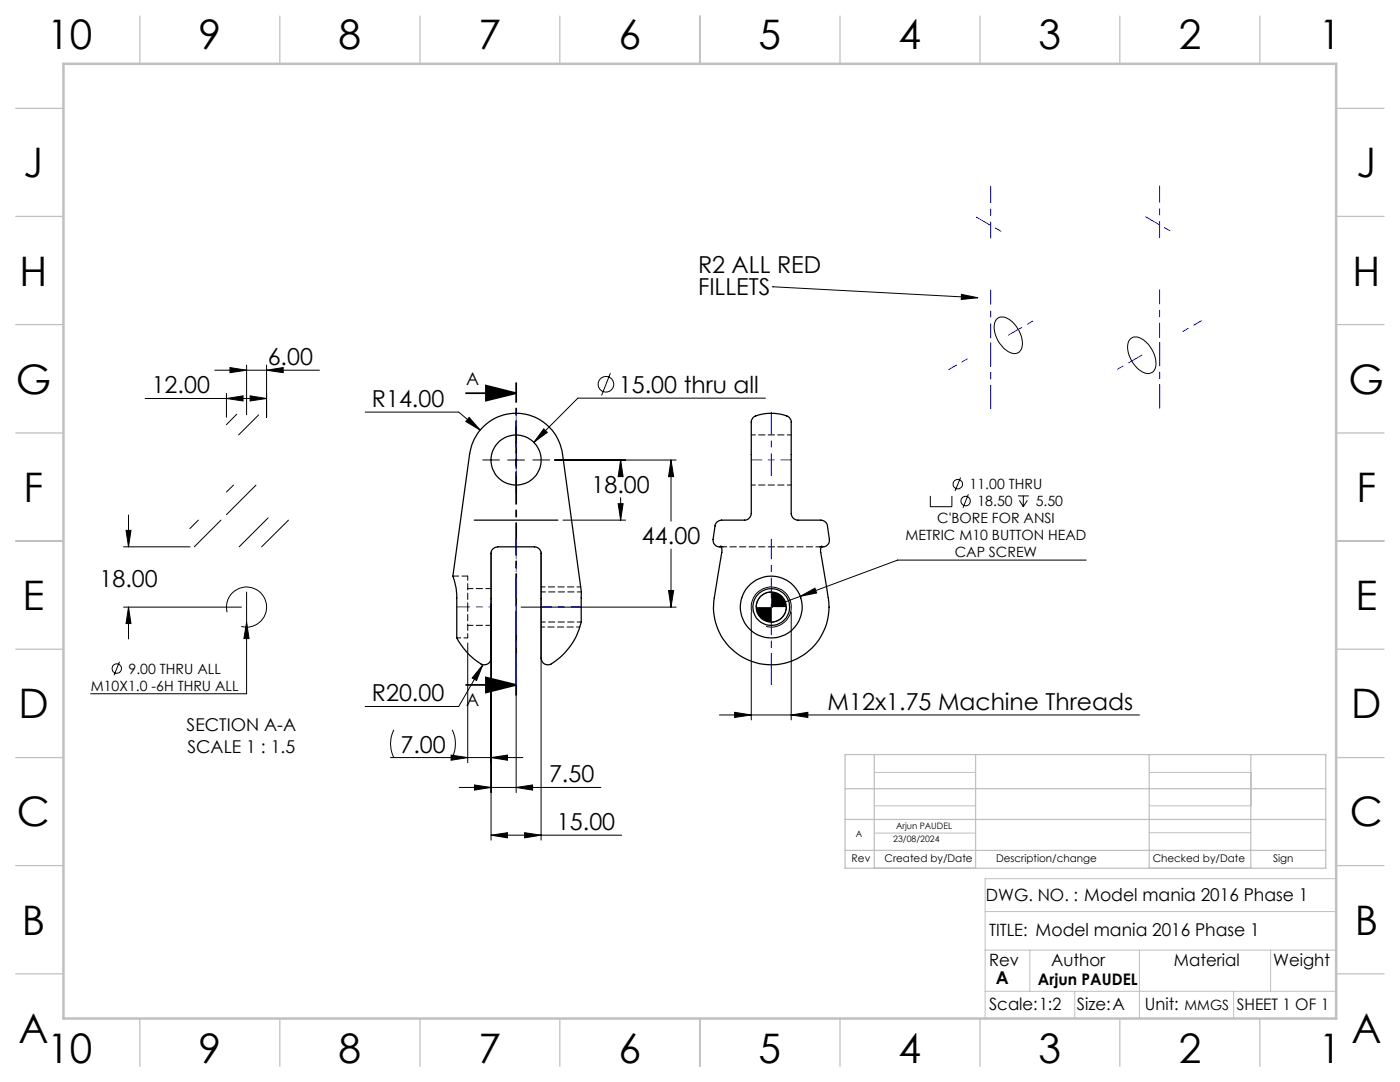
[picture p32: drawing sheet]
<svg xmlns="http://www.w3.org/2000/svg" width="279mm" height="216mm" viewBox="0 0 279 216" stroke-linecap="round" stroke-linejoin="round" font-family="sans-serif">
<defs><g id="words">
<g font-size="8.1">
<text x="9.4" y="9.7">10</text>
<text x="39.6" y="9.7">9</text>
<text x="67.6" y="9.7">8</text>
<text x="95.5" y="9.7">7</text>
<text x="123.5" y="9.7">6</text>
<text x="151.4" y="9.7">5</text>
<text x="179.3" y="9.7">4</text>
<text x="207.3" y="9.7">3</text>
<text x="235.2" y="9.7">2</text>
<text x="263.2" y="9.7">1</text>
<text x="4.7" y="35.4">J</text>
<text x="270.7" y="35.4">J</text>
<text x="3.9" y="57">H</text>
<text x="269.9" y="57">H</text>
<text x="3.1" y="78.6">G</text>
<text x="269.1" y="78.6">G</text>
<text x="4.7" y="100.1">F</text>
<text x="270.7" y="100.1">F</text>
<text x="4.5" y="121.7">E</text>
<text x="270.5" y="121.7">E</text>
<text x="3.7" y="143.3">D</text>
<text x="269.7" y="143.3">D</text>
<text x="3.4" y="164.9">C</text>
<text x="269.4" y="164.9">C</text>
<text x="4.4" y="186.5">B</text>
<text x="270.4" y="186.5">B</text>
<text x="3.7" y="208.1">A</text>
<text x="269.7" y="208.1">A</text>
<text x="9.4" y="212.2">10</text>
<text x="39.6" y="212.2">9</text>
<text x="67.6" y="212.2">8</text>
<text x="95.5" y="212.2">7</text>
<text x="123.5" y="212.2">6</text>
<text x="151.4" y="212.2">5</text>
<text x="179.3" y="212.2">4</text>
<text x="207.3" y="212.2">3</text>
<text x="235.2" y="212.2">2</text>
<text x="263.2" y="212.2">1</text>
</g>
<g font-size="4.7">
<text x="139.3" y="54.4">R2 ALL RED</text>
<text x="139.3" y="58.9">FILLETS</text>
<text x="53.4" y="72.8">6.00</text>
<text x="30.3" y="78.5">12.00</text>
<text x="74.2" y="81.2">R14.00</text>
<text x="123.5" y="78.4">15.00 thru all</text>
<text x="118.1" y="98.3">18.00</text>
<text x="128.1" y="108.5">44.00</text>
<text x="19.8" y="117.2">18.00</text>
<text x="74.2" y="139.9">R20.00</text>
<text x="165.2" y="141.6">M12x1.75 Machine Threads</text>
<text x="79.9" y="150.2">7.00</text>
<text x="109.6" y="156.1">7.50</text>
<text x="111.2" y="165.6">15.00</text>
</g>
<g font-size="3.5">
<text x="93" y="76.9">A</text>
<text x="93" y="140.8">A</text>
<text x="37.2" y="145.8">SECTION A-A</text>
<text x="37.4" y="150.3">SCALE 1 : 1.5</text>
<text x="198.7" y="196.3">A</text>
</g>
<g font-size="3.4">
<text x="196.8" y="179.9">DWG. NO. : Model mania 2016 Phase 1</text>
<text x="197.4" y="186.7">TITLE: Model mania 2016 Phase 1</text>
<text x="197.4" y="192.8">Rev</text>
<text x="209.8" y="192.8">Author</text>
<text x="234.3" y="192.8">Material</text>
<text x="254.1" y="192.8">Weight</text>
<text x="197.4" y="201.6">Scale:1:2</text>
<text x="214.9" y="201.6">Size:A</text>
<text x="228.5" y="201.6">Unit:</text>
</g>
<g font-size="3.2">
<text x="207.1" y="196.5">Arjun PAUDEL</text>
<text x="246.8" y="201.6">SHEET 1 OF 1</text>
</g>
<g font-size="2.8">
<text x="193.5" y="97.7">11.00 THRU</text>
<text x="195.1" y="101">18.50</text>
<text x="206.7" y="101">5.50</text>
<text x="180.7" y="107.8">METRIC M10 BUTTON HEAD</text>
<text x="187" y="104.4">C'BORE FOR ANSI</text>
<text x="190.5" y="111.1">CAP SCREW</text>
<text x="18.1" y="137.8">M10X1.0 -6H THRU ALL</text>
<text x="25.7" y="134.5">9.00 THRU ALL</text>
<text x="236.4" y="201.6">MMGS</text>
</g>
<g font-size="2.1">
<text x="170" y="172">Rev</text>
<text x="176.5" y="172">Created by/Date</text>
<text x="198.8" y="172">Description/change</text>
<text x="230" y="172">Checked by/Date</text>
<text x="254.1" y="172">Sign</text>
</g>
<g font-size="1.8">
<text x="170.8" y="167.1">A</text>
<text x="178.8" y="165.4">Arjun PAUDEL</text>
<text x="178.3" y="168">23/08/2024</text>
</g>
</g></defs>
<g fill="none" stroke="#c0c0c0" stroke-width=".2">
<path d="M174.5 154.1h20.2M229.3 154.1h20.3M174.5 166.2h20.2M174.5 160.8h20.2M229.3 166.2h20.3M229.3 160.8h20.3M266.7 175.3h-70.1v27.9M196.6 197.8h70.1M196.6 189.6h70.1M196.6 181.9h70.1M205.5 189.6v8.2M214.5 197.8v5.4"/>
<path d="M227.4 189.6v13.6M246.2 197.8v5.4M253.6 189.6v8.2"/>
</g>
<g fill="none" stroke="#c0c0c0" stroke-width=".25">
<path d="M27.9 3.2v9.5M55.8 3.2v9.5M83.8 3.2v9.5M111.7 3.2v9.5M139.7 3.2v9.5M167.6 3.2v9.5M195.6 3.2v9.5M223.5 3.2v9.5M251.4 3.2v9.5M3.1 21.6h9.6M266.7 21.6h9.5M3.1 43.2h9.6"/>
<path d="M266.7 43.2h9.5M3.1 64.8h9.6M266.7 64.8h9.5M3.1 86.4h9.6M266.7 86.4h9.5M3.1 107.9h9.6M266.7 107.9h9.5M3.1 129.5h9.6M266.7 129.5h9.5M3.1 151.2h9.6M168.7 150.6h95.9v22.6h-95.9zM168.7 157.4h95.9"/>
<path d="M174.5 150.6v22.6M194.7 150.6v22.6M229.3 150.6v22.6M249.6 150.6v22.6M266.7 151.2h9.5M3.1 172.7h9.6M168.7 169.7h95.9M168.7 163.5h95.9M266.7 172.7h9.5M3.1 194.3h9.6M266.7 194.3h9.5M27.9 203.2v9.6"/>
<path d="M55.8 203.2v9.6M83.8 203.2v9.6M111.7 203.2v9.6M139.7 203.2v9.6M167.6 203.2v9.6M195.6 203.2v9.6M223.5 203.2v9.6M251.4 203.2v9.6"/>
</g>
<path d="M12.7 12.7h254v190.5h-254z" fill="none" stroke="#c0c0c0" stroke-width=".5"/>
<g fill="none" stroke="#000" stroke-width=".2">
<path d="M154.2 57.2h.1M154.2 57.2l41 2.2M191.9 58.7l3.3 .7-3.4 .4zM29 79.5h24.2M42.9 73.9h20.8M45.2 79.5l3.3-.5v1zM45.2 78.5v4.8M45.9 73.3l3.3 .6-3.3 .5zM49.2 72.8v10M49.9 79l3.3 .5-3.3 .5zM53.2 73.9l3.3-.6v1.1zM53.2 72.8v10.5"/>
<path d="M121.8 74.5l-1.7 4.4M152.8 79.4h-37.5l-8.8 8.9M198.8 63.7a2.08 2.08 0 0 1 3 .4 5.7 5.7 0 0 1 2.1 5.5 1.74 1.74 0 0 1-2.9 .4 5.6 5.6 0 0 1-2.4-5.8zM225.5 67.7a2.03 2.03 0 0 1 3 .4 5.6 5.6 0 0 1 2 5.5 1.74 1.74 0 0 1-2.8 .4 5.8 5.8 0 0 1-2.5-5.8zM46.6 96.8l-1.4 1.4M47.2 82.7l-2 2M51.1 96.8l-5.9 5.9M51.6 82.8l-4 4M72.9 82.2h18.6l4.3 3.6M93.6 83.3l2.2 2.5-2.8-1.7zM101.3 91.8h3.4M103 90.1v3.4"/>
<path d="M108.5 85.6l.7 .7-2.7 2zM110.7 91.8h24.2M123.9 91.8l.5 3.3h-1zM123.9 91.8v2M123.9 99.3v4.5M133.9 91.8l.5 3.3h-1zM133.9 91.8v12.2M185.7 99v2.1h4.3v-2.1M191.7 95.3l-1.1 2.7M193.3 98.6l-1.1 2.7M203.2 99h2.1M203.4 99.8l.8 1.3"/>
<path d="M204.2 99v2.1M205 99.8l-.8 1.3M24.7 109.1h13.2M25.2 105.8h.9l-.5 3.3zM25.6 102.8v6.3M39.6 103.8l-1.7 1.7M44.1 103.8l-5.3 5.3M49.2 118.1v20.3h-31.1M53.5 103.3l-5.8 5.8M57.6 103.8l-5.4 5.3M98 110.1v57.5M108 110.1v57.5"/>
<path d="M112.4 103.8h12.4M123.4 100.5h1l-.5 3.3zM133.4 117.8h1l-.5 3.3zM133.9 109.6v11.5M153.9 118.1a2.95 2.95 0 0 0-3 3M159.7 119l2.9-1.6 .4 .9zM159.7 119l-5.8 2.1M216.8 111.8h-37.7l-19.4 7.2M23.8 132l-1 2.8M24.7 121.1h23.5M25.6 121.1l.5 3.3h-.9zM25.6 121.1v6.4"/>
<path d="M45.3 122.2a4 4 0 0 1 3.5-5.1 4 4 0 0 1 4.4 4.4 4 4 0 0 1-5 3.5M49.2 124.1l.5 3.3h-1zM93.3 128.3v23.9M96.3 132.7l-4.8 8.3h-18.6M96.3 132.7l-1.2 3.1-.9-.5zM103 122.1v36.1M104 121.1h30.9M149.9 122.1v21.6M150.1 122.2a4 4 0 0 1 3.5-5.1 4 4 0 0 1 4.3 4.4 4 4 0 0 1-5 3.5M156.9 121.1a3 3 0 0 1-3 3M157.9 122.1v21.6M77.9 151.2h26.5"/>
<path d="M78.6 145.6a6.1 6.1 0 0 0 0 5.6M90 150.7l3.3 .5-3.3 .5zM90.2 145.6a6.4 6.4 0 0 1 0 5.6M91.7 157.1h28.2M94.7 156.6l3.3 .5-3.3 .6zM98 151.2l3.3-.5v1zM103 157.1l3.3-.5v1.1zM143.6 142.7h83.8M146.6 142.1l3.3 .6-3.3 .5zM157.9 142.7l3.3-.6v1.1zM98 166.7l3.3-.5v1zM98 166.7h26.1"/>
<path d="M104.7 166.2l3.3 .5-3.3 .5z"/>
<circle cx="120.9" cy="76.7" r="1.55"/>
<circle cx="191.2" cy="96.6" r=".94"/>
<circle cx="192.7" cy="100" r=".94"/>
<circle cx="23.3" cy="133.4" r=".94"/>
</g>
<path d="M93 78.5h10M97 76.9l6 1.6-6 1.4zM93 136.7h10M97 135.2l6 1.5-6 1.5z" fill="none" stroke="#000" stroke-width=".35"/>
<path d="M103 76.4v62.3" fill="none" stroke="#000" stroke-width=".35" stroke-dasharray="6.3 1.3 1.3 1.3" stroke-dashoffset="2.5"/>
<path d="M103 120.5v16M153.9 120.5v16" fill="none" stroke="#00f" stroke-width=".2" stroke-dasharray="6.3 1.3 1.3 1.3" stroke-dashoffset=".3"/>
<path d="M103 120.5v16.1M153.9 120.5v16.1" fill="none" stroke="#00f" stroke-width=".2" stroke-dasharray="6.3 1.3 1.3 1.3" stroke-dashoffset=".2"/>
<path d="M103 82.3v12.6M153.9 82.3v12.6" fill="none" stroke="#00f" stroke-width=".2" stroke-dasharray="6.3 1.3 1.3 1.3" stroke-dashoffset="1.9"/>
<path d="M103 119.3v-11.7M153.9 119.3v-11.7" fill="none" stroke="#00f" stroke-width=".2" stroke-dasharray="6.3 1.3 1.3 1.3" stroke-dashoffset="2.4"/>
<path d="M149.9 91.8h8M108 121.1h8" fill="none" stroke="#00f" stroke-width=".2" stroke-dasharray="6.3 1.3 1.3 1.3" stroke-dashoffset="4.3"/>
<path d="M190.9 72.9l-1.6 .8M238.3 64.9l1.5-.9M103 91.8h.1M93.3 121.1h-2.1M153.9 121.1h.1" fill="none" stroke="#00f" stroke-width=".2" stroke-dasharray="6.3 1.3 1.3 1.3"/>
<path d="M98 121.1h-4.7" fill="none" stroke="#00f" stroke-width=".2" stroke-dasharray="6.3 1.3 1.3 1.3" stroke-dashoffset="5.9"/>
<path d="M197.7 68.5v13M197.7 68.4v13.2M231.4 68.4v13M231.4 68.3v13.2" fill="none" stroke="#00f" stroke-width=".2" stroke-dasharray="6.3 1.3 1.3 1.3" stroke-dashoffset="1.7"/>
<path d="M197.7 37.2v10.3M231.4 37.1v10.3" fill="none" stroke="#00f" stroke-width=".2" stroke-dasharray="6.3 1.3 1.3 1.3" stroke-dashoffset="3.1"/>
<path d="M197.7 67.4v-9.5M231.4 67.3v-9.5" fill="none" stroke="#00f" stroke-width=".2" stroke-dasharray="6.3 1.3 1.3 1.3" stroke-dashoffset="3.5"/>
<path d="M194.9 43.3l5.6 3.3M228.6 43.2l5.7 3.3M201.2 66.9l5.7-3.3M227.9 70.9l-5.7 3.2" fill="none" stroke="#00f" stroke-width=".2" stroke-dasharray="6.3 1.3 1.3 1.3" stroke-dashoffset="3.3"/>
<path d="M194.2 71l-3.3 1.9M235 66.8l3.3-1.9" fill="none" stroke="#00f" stroke-width=".2" stroke-dasharray="6.3 1.3 1.3 1.3" stroke-dashoffset="6.3"/>
<path d="M108 117.1h7.9M91.2 127.3h2.1" fill="none" stroke="#000" stroke-width=".2" stroke-dasharray="1.3 .6" stroke-dashoffset=".5"/>
<path d="M163.5 109.1h-19.2M108 125.1h7.7" fill="none" stroke="#000" stroke-width=".2" stroke-dasharray="1.3 .6" stroke-dashoffset=".6"/>
<path d="M99.7 91.8h-3.4M103 88.4v-3.3M103 95.1v3.3M106.3 91.8h3.4" fill="none" stroke="#000" stroke-width=".2" stroke-dasharray="15.2 1.3 1.3 1.3"/>
<g fill="#000">
<path d="M191.9 58.7l3.3 .7-3.4 .4z"/>
<path d="M97 76.9l6 1.6-6 1.4zM97 135.2l6 1.5-6 1.5z"/>
<path d="M159.7 119l3.3-.7-.4-.9zM49.2 124.1l-.5 3.3h1z"/>
<path d="M96.3 132.7l-1.2 3.1-.9-.5zM108.5 85.6l.7 .7-2.7 2zM93.6 83.3l2.2 2.5-2.8-1.7z"/>
<path d="M150.9 121.1a3 3 0 0 0 3 3v-3zM153.9 118.1v3h3a2.95 2.95 0 0 0-3-3z"/>
<path d="M146.6 142.1l3.3 .6-3.3 .5zM157.9 142.7l3.3-.6v1.1zM133.4 117.8h1l-.5 3.3zM133.9 91.8l.5 3.3h-1zM98 166.7l3.3-.5v1zM104.7 166.2l3.3 .5-3.3 .5zM103 157.1l3.3-.5v1.1zM94.7 156.6l3.3 .5-3.3 .6zM123.4 100.5h1l-.5 3.3zM123.9 91.8l.5 3.3h-1zM90 150.7l3.3 .5-3.3 .5zM98 151.2l3.3-.5v1zM45.2 79.5l3.3-.5v1zM49.9 79l3.3 .5-3.3 .5zM45.9 73.3l3.3 .6-3.3 .5zM53.2 73.9l3.3-.6v1.1zM25.2 105.8h.9l-.5 3.3zM25.6 121.1l.5 3.3h-.9z"/>
</g>
<g fill="none" stroke="#000" stroke-width=".25">
<path d="M96.6 85a9.3 9.3 0 0 1 15.7 5.5l3.7 27.6v2.9a10.6 10.6 0 0 1-1.7 7.3 12.1 12.1 0 0 1-4.7 4.3 1.59 1.59 0 0 1-1.6-2v-20.1a1.48 1.48 0 0 0-2-1.4h-6a1.48 1.48 0 0 0-2 1.4v20.1a1.56 1.56 0 0 1-1.8 2 12.9 12.9 0 0 1-5-5.4v-6.4a13.3 13.3 0 0 0-.8-5.8l3.3-24.5a9.5 9.5 0 0 1 2.9-5.5zM94.7 103.8h16.6M143.8 109l.2 .5 .1 .7-1.5 9a11.5 11.5 0 0 0 11.3 13.5 11.5 11.5 0 0 0 11.4-13.4l-1.5-9.2v-.7l.2-.4M143.9 109.1a1.33 1.33 0 0 1-1.6-1.5l.4-2.6a1.85 1.85 0 0 1 2.4-1.2h1.5a5.7 5.7 0 0 0 2.6-.2l.4-.3 .3-.8v-18.2a1.37 1.37 0 0 1 .9-1.3 8.4 8.4 0 0 1 6.8 .3l.3 .8v18.4a1.48 1.48 0 0 0 1.9 1.3h.5a12.4 12.4 0 0 1 4.2 .2l.6 .7 .4 2.9a1.32 1.32 0 0 1-1.6 1.5"/>
<circle cx="103" cy="91.8" r="5"/>
<circle cx="153.9" cy="121.1" r="6.2"/>
<circle cx="153.9" cy="121.1" r="3.7"/>
<circle cx="153.9" cy="121.1" r="3"/>
</g>
<path d="M144.3 109.1l-.5-.2M144.3 109.1h-.4M163.9 109.1h-.4M164 109l-.5 .1" fill="none" stroke="#000" stroke-width=".2" stroke-dasharray="1.3 .6"/>
<path d="M149.9 96.8h8M157.9 86.8h-8M116.1 118.1h-8.1M93.3 121.1v-6.2M93.3 127.3v-6.2M108 124.1h8" fill="none" stroke="#000" stroke-width=".2" stroke-dasharray="1.3 .6" stroke-dashoffset=".4"/>
<path d="M93.3 114.9h-2.9" fill="none" stroke="#000" stroke-width=".2" stroke-dasharray="1.3 .6" stroke-dashoffset=".1"/>
<path d="M98 117.4h-4.7M93.3 124.8h4.7" fill="none" stroke="#000" stroke-width=".2" stroke-dasharray="1.3 .6" stroke-dashoffset=".2"/>
<use href="#words"/>
</svg>
